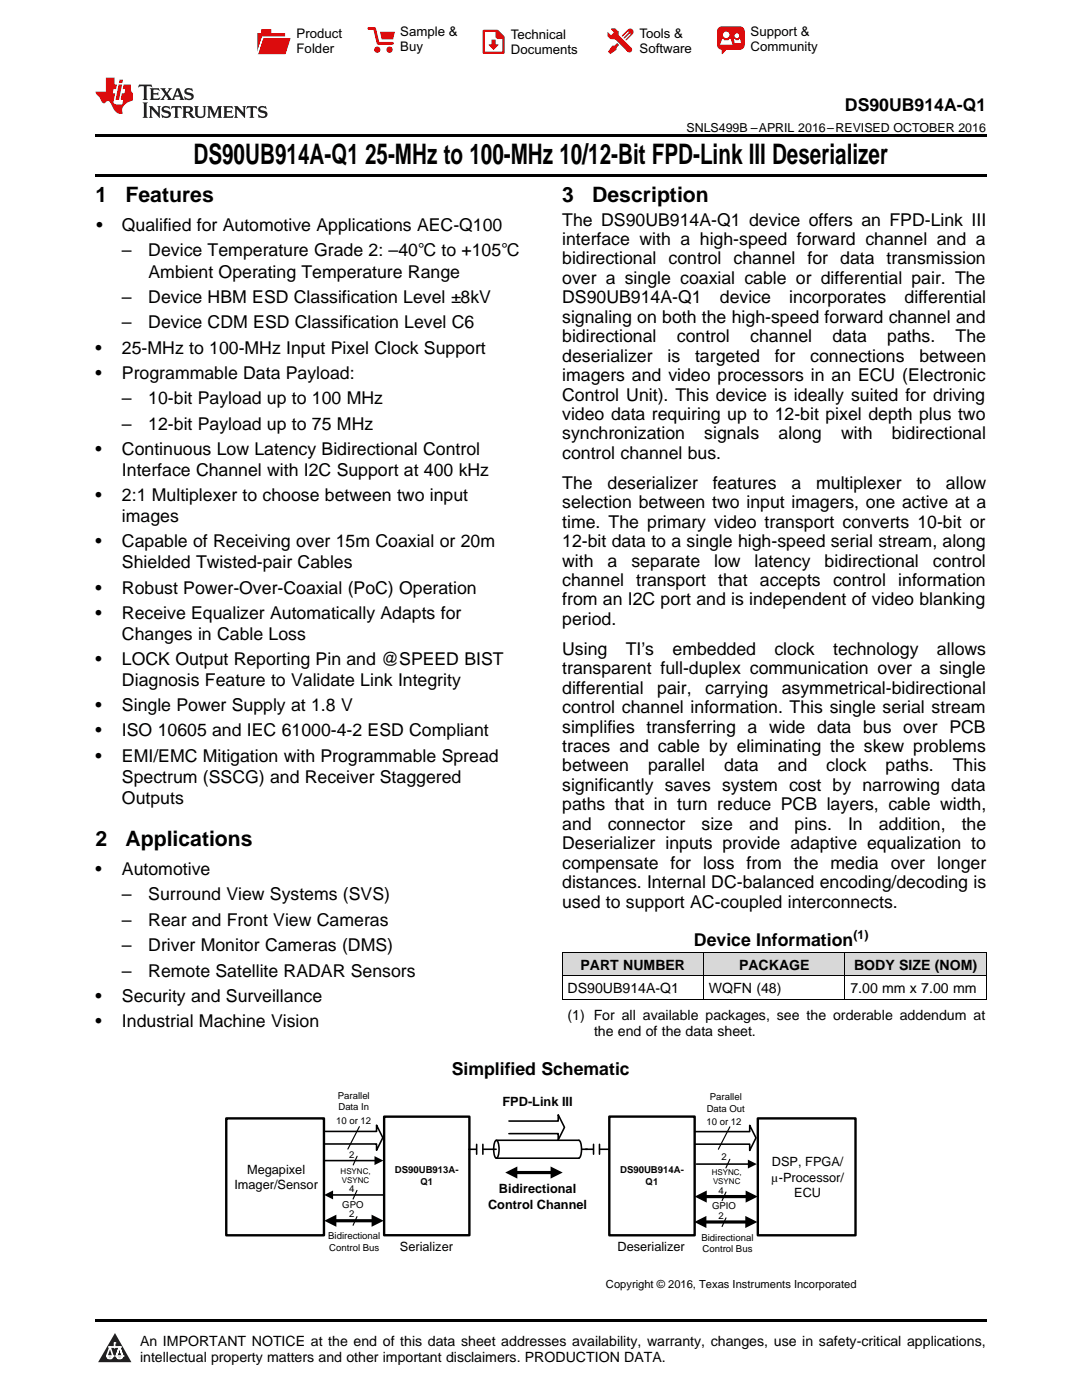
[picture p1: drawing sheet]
<svg xmlns="http://www.w3.org/2000/svg" width="216mm" height="279mm" viewBox="0 0 216 279" stroke-linecap="round" stroke-linejoin="round" font-family="sans-serif">
<defs><g id="words">
<g font-size="5.6">
<text x="38.6" y="32.8">DS90UB914A-Q1</text>
<text x="72.8" y="32.8">25-MHz to 100-MHz 10/12-Bit FPD-Link III Deserializer</text>
</g>
<g font-size="4.2">
<text x="19" y="40.4">1</text>
<text x="25" y="40.4">Features</text>
<text x="112.2" y="40.4">3</text>
<text x="118.2" y="40.4">Description</text>
<text x="19" y="168.9">2</text>
<text x="25" y="168.9">Applications</text>
</g>
<g font-size="3.5">
<text x="168.6" y="22.2">DS90UB914A-Q1</text>
<text x="19.2" y="46.1">•</text>
<text x="24.3" y="46.1">Qualified for Automotive Applications AEC-Q100</text>
<text x="112.2" y="45">The DS90UB914A-Q1 device offers an FPD-Link III</text>
<text x="24.3" y="51.2">–</text>
<text x="29.6" y="51.2">Device Temperature Grade 2: –40℃ to +105℃</text>
<text x="112.2" y="48.9">interface with a high-speed forward channel and a</text>
<text x="112.2" y="52.8">bidirectional control channel for data transmission</text>
<text x="29.6" y="55.4">Ambient Operating Temperature Range</text>
<text x="112.2" y="56.7">over a single coaxial cable or differential pair. The</text>
<text x="24.3" y="60.5">–</text>
<text x="24.3" y="65.5">–</text>
<text x="29.6" y="60.5">Device HBM ESD Classification Level ±8kV</text>
<text x="29.6" y="65.5">Device CDM ESD Classification Level C6</text>
<text x="112.2" y="60.5">DS90UB914A-Q1</text>
<text x="112.2" y="64.4">signaling on both the high-speed forward channel and</text>
<text x="143.6" y="60.5">device</text>
<text x="157.5" y="60.5">incorporates</text>
<text x="180.5" y="60.5">differential</text>
<text x="19" y="70.6">•</text>
<text x="24.3" y="70.6">25-MHz to 100-MHz Input Pixel Clock Support</text>
<text x="112.2" y="68.3">bidirectional</text>
<text x="135.1" y="68.3">control</text>
<text x="149.7" y="68.3">channel</text>
<text x="166.1" y="68.3">data</text>
<text x="177" y="68.3">paths.</text>
<text x="190.7" y="68.3">The</text>
<text x="19" y="75.6">•</text>
<text x="24.3" y="75.6">Programmable Data Payload:</text>
<text x="112.2" y="72.2">deserializer</text>
<text x="112.2" y="76.1">imagers and video processors in an ECU (Electronic</text>
<text x="133.2" y="72.2">is</text>
<text x="138.7" y="72.2">targeted</text>
<text x="154.6" y="72.2">for</text>
<text x="161.7" y="72.2">connections</text>
<text x="183.5" y="72.2">between</text>
<text x="24.3" y="80.6">–</text>
<text x="29.6" y="80.6">10-bit Payload up to 100 MHz</text>
<text x="112.2" y="79.9">Control Unit). This device is ideally suited for driving</text>
<text x="112.2" y="83.8">video data requiring up to 12-bit pixel depth plus two</text>
<text x="24.3" y="85.7">–</text>
<text x="29.6" y="85.7">12-bit Payload up to 75 MHz</text>
<text x="112.2" y="87.7">synchronization</text>
<text x="140.5" y="87.7">signals</text>
<text x="155.4" y="87.7">along</text>
<text x="167.8" y="87.7">with</text>
<text x="177.9" y="87.7">bidirectional</text>
<text x="19" y="90.7">•</text>
<text x="24.3" y="90.7">Continuous Low Latency Bidirectional Control</text>
<text x="24.3" y="95">Interface Channel with I2C Support at 400 kHz</text>
<text x="112.2" y="91.6">control channel bus.</text>
<text x="19" y="100">•</text>
<text x="24.3" y="100">2:1 Multiplexer to choose between two input</text>
<text x="112.2" y="97.5">The</text>
<text x="112.2" y="101.4">selection between two input imagers, one active at a</text>
<text x="121.2" y="97.5">deserializer</text>
<text x="142.2" y="97.5">features</text>
<text x="157.9" y="97.5">a</text>
<text x="162.8" y="97.5">multiplexer</text>
<text x="182.9" y="97.5">to</text>
<text x="188.8" y="97.5">allow</text>
<text x="24.3" y="104.2">images</text>
<text x="112.2" y="105.3">time. The primary video transport converts 10-bit or</text>
<text x="19" y="109.2">•</text>
<text x="24.3" y="109.2">Capable of Receiving over 15m Coaxial or 20m</text>
<text x="24.3" y="113.5">Shielded Twisted-pair Cables</text>
<text x="112.2" y="109.2">12-bit data to a single high-speed serial stream, along</text>
<text x="112.2" y="113.1">with</text>
<text x="121.2" y="113.1">a</text>
<text x="126" y="113.1">separate</text>
<text x="142.5" y="113.1">low</text>
<text x="150.6" y="113.1">latency</text>
<text x="164.5" y="113.1">bidirectional</text>
<text x="186.1" y="113.1">control</text>
<text x="19" y="118.5">•</text>
<text x="24.3" y="118.5">Robust Power-Over-Coaxial (PoC) Operation</text>
<text x="112.2" y="116.9">channel transport that accepts control information</text>
<text x="19" y="123.5">•</text>
<text x="24.3" y="123.5">Receive Equalizer Automatically Adapts for</text>
<text x="112.2" y="120.8">from an I2C port and is independent of video blanking</text>
<text x="112.2" y="124.7">period.</text>
<text x="24.3" y="127.7">Changes in Cable Loss</text>
<text x="112.2" y="130.7">Using</text>
<text x="124.9" y="130.7">TI’s</text>
<text x="134.2" y="130.7">embedded</text>
<text x="154.5" y="130.7">clock</text>
<text x="166.2" y="130.7">technology</text>
<text x="187" y="130.7">allows</text>
<text x="19" y="132.7">•</text>
<text x="24.3" y="132.7">LOCK Output Reporting Pin and @SPEED BIST</text>
<text x="24.3" y="136.9">Diagnosis Feature to Validate Link Integrity</text>
<text x="112.2" y="134.5">transparent full-duplex communication over a single</text>
<text x="19" y="142">•</text>
<text x="24.3" y="142">Single Power Supply at 1.8 V</text>
<text x="112.2" y="138.4">differential</text>
<text x="112.2" y="142.3">control channel information. This single serial stream</text>
<text x="131.2" y="138.4">pair,</text>
<text x="140.7" y="138.4">carrying</text>
<text x="156" y="138.4">asymmetrical-bidirectional</text>
<text x="19" y="147">•</text>
<text x="24.3" y="147">ISO 10605 and IEC 61000-4-2 ESD Compliant</text>
<text x="112.2" y="146.2">simplifies transferring a wide data bus over PCB</text>
<text x="19" y="152">•</text>
<text x="24.3" y="152">EMI/EMC Mitigation with Programmable Spread</text>
<text x="112.2" y="150.1">traces and cable by eliminating the skew problems</text>
<text x="112.2" y="154">between</text>
<text x="129.3" y="154">parallel</text>
<text x="144.5" y="154">data</text>
<text x="155.2" y="154">and</text>
<text x="164.9" y="154">clock</text>
<text x="176.7" y="154">paths.</text>
<text x="190.1" y="154">This</text>
<text x="24.3" y="156.2">Spectrum (SSCG) and Receiver Staggered</text>
<text x="24.3" y="160.4">Outputs</text>
<text x="112.2" y="157.8">significantly saves system cost by narrowing data</text>
<text x="112.2" y="161.7">paths that in turn reduce PCB layers, cable width,</text>
<text x="112.2" y="165.6">and</text>
<text x="121.3" y="165.6">connector</text>
<text x="140" y="165.6">size</text>
<text x="149.5" y="165.6">and</text>
<text x="158.6" y="165.6">pins.</text>
<text x="169.2" y="165.6">In</text>
<text x="175.4" y="165.6">addition,</text>
<text x="191.9" y="165.6">the</text>
<text x="112.2" y="169.5">Deserializer inputs provide adaptive equalization to</text>
<text x="112.2" y="173.4">compensate for loss from the media over longer</text>
<text x="19" y="174.6">•</text>
<text x="24.3" y="174.6">Automotive</text>
<text x="24.3" y="179.7">–</text>
<text x="29.6" y="179.7">Surround View Systems (SVS)</text>
<text x="112.2" y="177.2">distances. Internal DC-balanced encoding/decoding is</text>
<text x="24.3" y="184.7">–</text>
<text x="29.6" y="184.7">Rear and Front View Cameras</text>
<text x="112.2" y="181.1">used to support AC-coupled interconnects.</text>
<text x="24.3" y="189.8">–</text>
<text x="29.6" y="189.8">Driver Monitor Cameras (DMS)</text>
<text x="138.5" y="188.8">Device Information</text>
<text x="24.3" y="194.9">–</text>
<text x="29.6" y="194.9">Remote Satellite RADAR Sensors</text>
<text x="19" y="199.9">•</text>
<text x="24.3" y="199.9">Security and Surveillance</text>
<text x="19" y="204.9">•</text>
<text x="24.3" y="204.9">Industrial Machine Vision</text>
<text x="90.1" y="214.6">Simplified Schematic</text>
</g>
<g font-size="2.8">
<text x="115.8" y="193.5">PART NUMBER</text>
<text x="147.5" y="193.5">PACKAGE</text>
<text x="170.4" y="193.5">BODY SIZE (NOM)</text>
<text x="113.2" y="198.2">DS90UB914A-Q1</text>
<text x="113.2" y="203.7">(1) For all available packages, see the orderable addendum at</text>
<text x="141.5" y="198.2">WQFN (48)</text>
<text x="169.7" y="198.2">7.00 mm x 7.00 mm</text>
<text x="118.5" y="206.8">the end of the data sheet.</text>
<text x="27.9" y="268.6">An IMPORTANT NOTICE at the end of this data sheet addresses availability, warranty, changes, use in safety-critical applications,</text>
<text x="27.9" y="271.8">intellectual property matters and other important disclaimers. PRODUCTION DATA.</text>
</g>
<g font-size="2.6">
<text x="59.2" y="7.6">Product</text>
<text x="59.2" y="10.6">Folder</text>
<text x="79.9" y="7.3">Sample &amp;</text>
<text x="79.9" y="10.2">Buy</text>
<text x="101.9" y="7.8">Technical</text>
<text x="101.9" y="10.8">Documents</text>
<text x="127.6" y="7.6">Tools &amp;</text>
<text x="127.6" y="10.6">Software</text>
<text x="149.8" y="7.2">Support &amp;</text>
<text x="149.8" y="10.2">Community</text>
</g>
<g font-size="2.5">
<text x="137" y="26.3">SNLS499B –APRIL 2016–REVISED OCTOBER 2016</text>
<text x="170.3" y="187.4">(1)</text>
<text x="100.3" y="220.7">FPD-Link III</text>
<text x="154" y="232.8">DSP, FPGA/</text>
<text x="46.8" y="237.4">Imager/Sensor</text>
<text x="49.3" y="234.3">Megapixel</text>
<text x="99.6" y="238.2">Bidirectional</text>
<text x="153.9" y="235.9">µ-Processor/</text>
<text x="158.5" y="238.9">ECU</text>
<text x="97.4" y="241.2">Control Channel</text>
<text x="79.8" y="249.7">Serializer</text>
<text x="123.2" y="249.7">Deserializer</text>
</g>
<text font-size="2.2" x="120.9" y="257.1">Copyright © 2016, Texas Instruments Incorporated</text>
<g font-size="1.9">
<text x="67.4" y="219.3">Parallel</text>
<text x="67.5" y="221.6">Data In</text>
<text x="141" y="221.8">Data Out</text>
<text x="141.7" y="219.6">Parallel</text>
<text x="67.1" y="224.3">10 or 12</text>
<text x="141" y="224.6">10 or 12</text>
<text x="69.7" y="231.1">2</text>
<text x="144" y="231.4">2</text>
<text x="69.7" y="238">4</text>
<text x="78.8" y="234.1">DS90UB913A-</text>
<text x="83.9" y="236.4">Q1</text>
<text x="123.7" y="234.1">DS90UB914A-</text>
<text x="128.8" y="236.4">Q1</text>
<text x="143.4" y="238.2">4</text>
<text x="68.3" y="241.2">GPO</text>
<text x="69.7" y="242.8">2</text>
<text x="142.1" y="241.4">GPIO</text>
<text x="143.4" y="243.2">2</text>
<text x="65.5" y="247.3">Bidirectional</text>
<text x="65.7" y="249.6">Control Bus</text>
<text x="140" y="247.7">Bidirectional</text>
<text x="140.2" y="250">Control Bus</text>
</g>
<g font-size="1.6">
<text x="68" y="234.2">HSYNC,</text>
<text x="68.2" y="236.2">VSYNC</text>
<text x="142" y="234.5">HSYNC,</text>
<text x="142.3" y="236.4">VSYNC</text>
</g>
</g></defs>
<g fill="#d8d8d8">
<path d="M112.2 190.1h28.2v4.7h-28.2z"/>
<path d="M140.4 190.1h28.2v4.7h-28.2z"/>
<path d="M168.6 190.1h28.2v4.7h-28.2z"/>
</g>
<path d="M22.9 266l3.3 5.9h-6.6z" fill="#231f20"/>
<path d="M21.3 270.6h1.2l-.3 .5h-.3a.53 .53 0 0 1-.6-.5z" fill-rule="evenodd" fill="#fff"/>
<path d="M21.3 270.6h1.2l-.3 .5h-.3a.53 .53 0 0 1-.6-.5z" fill="none" stroke="#231f20" stroke-width=".33"/>
<path d="M21.3 270.6l1.2 .1-.3 .4h-.5z" fill="none" stroke="#fff" stroke-width=".33"/>
<path d="M22.9 268.9h.1" fill="none" stroke="#fff" stroke-width=".33"/>
<path d="M22.9 268v.9z" fill="#fff"/>
<path d="M22.9 268v.9z" fill="none" stroke="#fff" stroke-width=".33"/>
<circle cx="22.9" cy="268" r=".16" fill="#fff"/>
<path d="M21.8 268.8h.1" fill="none" stroke="#fff" stroke-width=".33"/>
<path d="M21.8 268.8h2.2z" fill="#fff"/>
<path d="M21.8 268.8h2.2z" fill="none" stroke="#fff" stroke-width=".33"/>
<circle cx="24" cy="268.8" r=".16" fill="#fff"/>
<path d="M23.2 270.6h.1" fill="none" stroke="#fff" stroke-width=".33"/>
<path d="M23.8 268.8l-.6 1.8z" fill="#fff"/>
<path d="M23.8 268.8l-.6 1.8z" fill="none" stroke="#fff" stroke-width=".33"/>
<path d="M23.8 268.8l.7 1.8z" fill="#fff"/>
<path d="M23.8 268.8l.7 1.8z" fill="none" stroke="#fff" stroke-width=".33"/>
<path d="M24.4 270.6h.1" fill="none" stroke="#fff" stroke-width=".33"/>
<circle cx="21.3" cy="270.6" r=".16" fill="#fff"/>
<path d="M22 268.8l-.7 1.8z" fill="#fff"/>
<path d="M22 268.8l-.7 1.8z" fill="none" stroke="#fff" stroke-width=".33"/>
<path d="M22 268.8l.5 1.8z" fill="#fff"/>
<path d="M22 268.8l.5 1.8z" fill="none" stroke="#fff" stroke-width=".33"/>
<circle cx="22.5" cy="270.6" r=".16" fill="#fff"/>
<path d="M23.3 270.6h1.2a.63 .63 0 0 1-.6 .5 .63 .63 0 0 1-.6-.5z" fill-rule="evenodd" fill="#fff"/>
<path d="M23.3 270.6h1.2a.63 .63 0 0 1-.6 .5 .63 .63 0 0 1-.6-.5z" fill="none" stroke="#231f20" stroke-width=".33"/>
<path d="M23.3 270.6h1.2l-.4 .5h-.5z" fill="none" stroke="#fff" stroke-width=".33"/>
<path d="M23.2 270.6h.1" fill="none" stroke="#fff" stroke-width=".33"/>
<circle cx="24.5" cy="270.6" r=".16" fill="#fff"/>
<path d="M19 263.2h177.8v.5h-177.8z" fill="#000"/>
<path d="M98.9 227.7l.1-.1a2.58 2.58 0 0 1 .6 2.3 1.31 1.31 0 0 1-.6 1.2 2.57 2.57 0 0 1-.5-2.3z" fill-rule="evenodd" fill="#fff"/>
<path d="M98.9 227.7l.1-.1a2.58 2.58 0 0 1 .6 2.3 1.31 1.31 0 0 1-.6 1.2 2.57 2.57 0 0 1-.5-2.3zM99 227.6h16.5a2.85 2.85 0 0 1 .4 2.8l-.2 .7h-.2h-16.5" fill="none" stroke="#000" stroke-width=".32"/>
<path d="M63.9 225.8h11.2v-1.2l1.3 2.5-1.3 2.5v-1.3h-11.2z" fill-rule="evenodd" fill="#fff"/>
<path d="M64.8 225.8h10.3v-1.2l1.3 2.5-1.3 2.5v-1.3h-10.3" fill="none" stroke="#000" stroke-width=".32"/>
<path d="M64.2 226.1h.6v1.9h-.6z" fill-rule="evenodd" fill="#fff"/>
<path d="M64.2 226.1h.6v1.9h-.6z" fill="none" stroke="#fff" stroke-width=".32"/>
<path d="M137.7 225.8h11.9v-1.2l1.2 2.5-1.2 2.5v-1.3h-11.9z" fill-rule="evenodd" fill="#fff"/>
<path d="M138.6 225.8h11v-1.2l1.2 2.5-1.2 2.5v-1.3h-11" fill="none" stroke="#000" stroke-width=".32"/>
<path d="M138 226.2h.6v1.8h-.6z" fill-rule="evenodd" fill="#fff"/>
<path d="M138 226.2h.6v1.8h-.6z" fill="none" stroke="#fff" stroke-width=".32"/>
<path d="M66.8 243.6h7.6M140.7 243.9h8.3" fill="none" stroke="#000" stroke-width=".64"/>
<path d="M64.7 243.6l2.4-1.2v2.4zM74.1 242.4l2.5 1.2-2.5 1.2zM138.5 243.9l2.5-1.2v2.4zM148.7 242.7l2.4 1.2-2.4 1.2z" fill="#000"/>
<path d="M76.6 222.9h17.1v23.6h-17.1zM151.2 223.2h19.5v23.3h-19.5z" fill="none" stroke="#000" stroke-width=".48"/>
<path d="M93.6 229.4h1.4M95.1 228.4v2M96.3 228.4v1.9M96.5 229.4h2.5M116.1 229.4h2.2M118.4 228.4v1.9M119.6 228.4v1.9M119.7 229.4h1.9" fill="none" stroke="#000" stroke-width=".32"/>
<path d="M100.6 223.7h10.8v-1.2l1.2 2.5-1.2 2.5v-1.3h-10.8z" fill-rule="evenodd" fill="#fff"/>
<path d="M101.5 223.7h9.9v-1.2l1.2 2.5-1.2 2.5v-1.3h-9.9" fill="none" stroke="#000" stroke-width=".32"/>
<path d="M100.9 224.1h.6v1.8h-.6z" fill-rule="evenodd" fill="#fff"/>
<path d="M100.9 224.1h.6v1.8h-.6z" fill="none" stroke="#fff" stroke-width=".32"/>
<path d="M102.9 234h7.3M140.7 238.8h8.4" fill="none" stroke="#000" stroke-width=".64"/>
<path d="M64.7 238.5l1.8-.9v1.8zM74.7 230.7l1.8 .9-1.8 .9zM100.8 234l2.4-1.2v2.4zM109.9 232.8l2.4 1.2-2.4 1.2zM138.6 238.8l2.4-1.2v2.4zM149.2 231.4l1.8 .9-1.8 .9zM148.8 237.6l2.4 1.2-2.4 1.2z" fill="#000"/>
<path d="M45.1 223.2h19.5v23.3h-19.5zM121.6 222.8h17v23.7h-17z" fill="none" stroke="#000" stroke-width=".48"/>
<path d="M71.2 237.6l-.7 1.7M71.3 230.8l-.8 1.7M71.7 224.8l-2.3 4.5M144.9 237.9l-.8 1.7M145.6 231.4l-.8 1.7M145.6 224.9l-2.3 4.5M71.2 242.8l-.7 1.7M144.9 243.1l-.8 1.7" fill="none" stroke="#000" stroke-width=".23"/>
<path d="M64.7 231.6h10.2M66.2 238.5h10.2M139 232.3h10.5" fill="none" stroke="#000" stroke-width=".32"/>
<path d="M112.2 199.4h84.6M112.2 194.7h84.6M112.2 190.1h84.6M112.2 190.1v9.3M140.4 190.1v9.3M168.6 190.1v9.3M196.8 190.1v9.3M64.6 237.8l.1 .7" fill="none" stroke="#000" stroke-width=".2"/>
<path d="M19 34.8h177.8v.5h-177.8zM19 26.8h177.8v.6h-177.8z" fill="#000"/>
<path d="M27.7 16.9l-.1 .6 .6-.3h.5v.2v2.2l-.2 .4h1l-.2-.4v-2.2v-.2h.5l.6 .3-.2-.6zM29.9 17.6l.2 .4v1.6l-.2 .4h1.9l.1-.6a1.09 1.09 0 0 1-1.3 .1v-.6h.6l.4 .2v-.7l-.2 .2h-.8v-.6l.2-.1a1.01 1.01 0 0 1 1 .3l-.1-.6zM32 17.6l.9 1.2-1 1.2h.9l-.2-.3 .5-.7 .5 .7-.3 .3h1.7l-.2-.3 .1-.4h1l.1 .4-.2 .3h1l-.3-.4-.7-2h-.5l-1 2.2-.8-1.1 .9-1.1h-.9l.2 .2-.4 .7-.4-.7 .2-.2zM35.4 18l.4 1h-.8zM37 17.7a.66 .66 0 0 0-.2 .8 .66 .66 0 0 0 .6 .4l.7 .2 .1 .2a.8 .8 0 0 1-.7 .4 .8 .8 0 0 1-.7-.5l.1 .8 .2-.2a.94 .94 0 0 0 1.1 .1 .94 .94 0 0 0 .4-.9 1.48 1.48 0 0 0-1.3-.6v-.4a1.1 1.1 0 0 1 1.2 .2l-.2-.6-.2 .1-.5-.1zM28.5 20.4l.2 .4v2.3l-.2 .4h1l-.2-.4v-2.3l.2-.4zM29.7 21.2l.2 .4v1.5l-.2 .4h.8l-.3-.4 .1-1.3 1.6 1.8v-2l.2-.4h-.7l.2 .2v1.1l-1.2-1.3zM32.5 21.3a.66 .66 0 0 0-.2 .8 .66 .66 0 0 0 .6 .4l.6 .2 .2 .2a.8 .8 0 0 1-.8 .4 .8 .8 0 0 1-.7-.5l.2 .7 .2-.1a.94 .94 0 0 0 1 .1 .94 .94 0 0 0 .5-1 1.47 1.47 0 0 0-1.3-.6l-.1-.3a1.1 1.1 0 0 1 1.3 .2l-.2-.6-.2 .1-.5-.2zM34.3 21.2l-.2 .6a.64 .64 0 0 1 .8-.3v1.6l-.2 .4h1l-.3-.4 .1-1.6a.66 .66 0 0 1 .8 .3l-.2-.6zM36.3 21.2l.3 .4v1.5l-.3 .4h1l-.2-.2v-.7h.5l.1 .1a.8 .8 0 0 0 1.2 .7l-1-1a.62 .62 0 0 0 .6-.5 .62 .62 0 0 0-.6-.7zM37.1 21.5h.1a.48 .48 0 0 1 .6 0 .48 .48 0 0 1 .1 .6l-.2 .1-.6 .1zM38.7 21.2l.2 .2a2.29 2.29 0 0 0 .4 2 1.05 1.05 0 0 0 1.7-.7v-1.3l.2-.2h-.8l.2 .4v1.1a.61 .61 0 0 1-.6 .6 .61 .61 0 0 1-.6-.6v-1.1l.3-.4zM41.3 21.2l.3 .4v1.5l-.3 .4h.8l-.2-.4v-1.4l.8 1.9 .9-1.9v1.4l-.2 .4h.9l-.2-.4v-1.5l.2-.4h-.8l-.7 1.5-.6-1.5zM44.5 21.2l.2 .4v1.5l-.2 .4h1.9l.2-.6a1.1 1.1 0 0 1-1.4 .2v-.7h.6l.4 .2v-.6l-.2 .1-.8 .1v-.6l.2-.1a1.02 1.02 0 0 1 1.1 .2l-.2-.5zM46.7 21.2l.2 .4v1.5l-.2 .4h.8l-.3-.4 .1-1.3 1.6 1.8v-2l.2-.4h-.7l.2 .2v1.1l-1.2-1.3zM49.3 21.2l-.1 .6a.64 .64 0 0 1 .8-.3v1.6l-.3 .4h1l-.2-.4v-1.6a.66 .66 0 0 1 .8 .3l-.1-.6zM51.7 21.3a.66 .66 0 0 0-.2 .7 .66 .66 0 0 0 .7 .5l.6 .2 .1 .2a.8 .8 0 0 1-.7 .4 .8 .8 0 0 1-.7-.5l.1 .7 .2-.1a.94 .94 0 0 0 1.1 .1 .94 .94 0 0 0 .4-1 1.48 1.48 0 0 0-1.2-.6l-.1-.3a1.1 1.1 0 0 1 1.2 .2l-.2-.6-.1 .1-.6-.2z" fill="#231f20"/>
<path d="M21.1 15.5v2.8h-2v.4l.9 .9a.96 .96 0 0 0 1 1 .59 .59 0 0 1 .5-.4 .59 .59 0 0 1 .5 .3l.4 .8a1.61 1.61 0 0 0 2.1 1.3 1.63 1.63 0 0 1 1.1-2.2l.9-.3v-1.5a1.6 1.6 0 0 1-.4-1.7h-1.4l-.2 .9h.5l-.2 .8h-.5l-.2 1v.3h.5l-.2 .9h-.7a.74 .74 0 0 1-1-.6l.3-1.6h-.5l.2-.8h.5l.1-.9h-.4v-1.4zM23.7 16.9l-.7 3h.8l.6-3zM23.8 15.9l-.1 .7h.7l.2-.7z" fill="#ee1d23"/>
<g fill="#d60000">
<path d="M52.1 5.8h2v.8h2.8v4.2h-5.5v-4.2h.7z" fill-rule="evenodd"/>
<path d="M52.4 7.5h5.6l-1 3.3h-5.6z" fill-rule="evenodd"/>
</g>
<path d="M52.4 7.4h5.7l-.1 .1h-5.5l-1.1 3.3z" fill-rule="evenodd" fill="#fff"/>
<path d="M52.4 7.4h5.7l-.1 .1h-5.5l-1.1 3.3z" fill="none" stroke="#fff" stroke-width=".2"/>
<path d="M73.6 5.7h1.1l.7 2.9h2.9" fill="none" stroke="#d60000" stroke-width=".55"/>
<g fill="#d60000">
<path d="M75.8 6.3h3l-.4 1.6h-2.2z" fill-rule="evenodd"/>
<circle cx="75.3" cy="9.9" r=".62"/>
<circle cx="77.7" cy="9.9" r=".62"/>
</g>
<path d="M96.5 6.2h2.7l1.3 1.2v3.1h-4z" fill="none" stroke="#d60000" stroke-width=".44"/>
<g fill="#d60000">
<path d="M98.1 7.9h.8v1h.5l-.9 1.1-1-1v-.1h.6z" fill-rule="evenodd"/>
<path d="M98.9 6.2h.3l1.3 1.2v.4h-1.3l-.3-.4z" fill-rule="evenodd"/>
<path d="M121.9 5.7h.8l.7 .6 .1 .7 2.5 2.5-.8 .8-2.3-2.3-1.1-.2-.6-.6v-.8l.7 .6 .5-.4v-.2l-.5-.5z" fill-rule="evenodd"/>
<path d="M122.2 9.1h.4l.5-.5 .4 .4-.5 .5v.4l-1.2 .9-.5-.5z" fill-rule="evenodd"/>
<path d="M125.3 5.9a.67 .67 0 0 1 .9 0 .67 .67 0 0 1 0 .9z" fill-rule="evenodd"/>
<path d="M125.3 5.9l.9 .9-1.2 1.2h-.2v-.2l1-.9v-.2h-.2l-.9 1h-.2v-.2l.9-1 .1-.2h-.3l-.9 1h-.2v-.2z" fill-rule="evenodd"/>
<circle cx="125.6" cy="9.9" r=".54"/>
</g>
<path d="M123.3 6.3v.7" fill="none" stroke="#d60000" stroke-width=".2"/>
<g fill="#d60000">
<path d="M143.4 5.5l.6-.2h3.6a.95 .95 0 0 1 1 .9v2.8a.95 .95 0 0 1-1 .9h-3.6a.95 .95 0 0 1-.9-.9v-2.8z" fill-rule="evenodd"/>
<path d="M144 9.9h.9l-.7 .9h-.2z" fill-rule="evenodd"/>
</g>
<g fill="#fff">
<path d="M146.6 8.6h1.3z"/>
<path d="M144.1 7.8h.3l.1 .2h.8l.2-.2h.3l.4 1.1h-2.5z" fill-rule="evenodd"/>
<path d="M146.4 7.8h.3l.1 .2h.5l.2-.2h.2l.2 .8h-1.3z" fill-rule="evenodd"/>
<circle cx="144.9" cy="6.9" r=".65"/>
<circle cx="147" cy="7.1" r=".48"/>
</g>
<use href="#words"/>
</svg>
